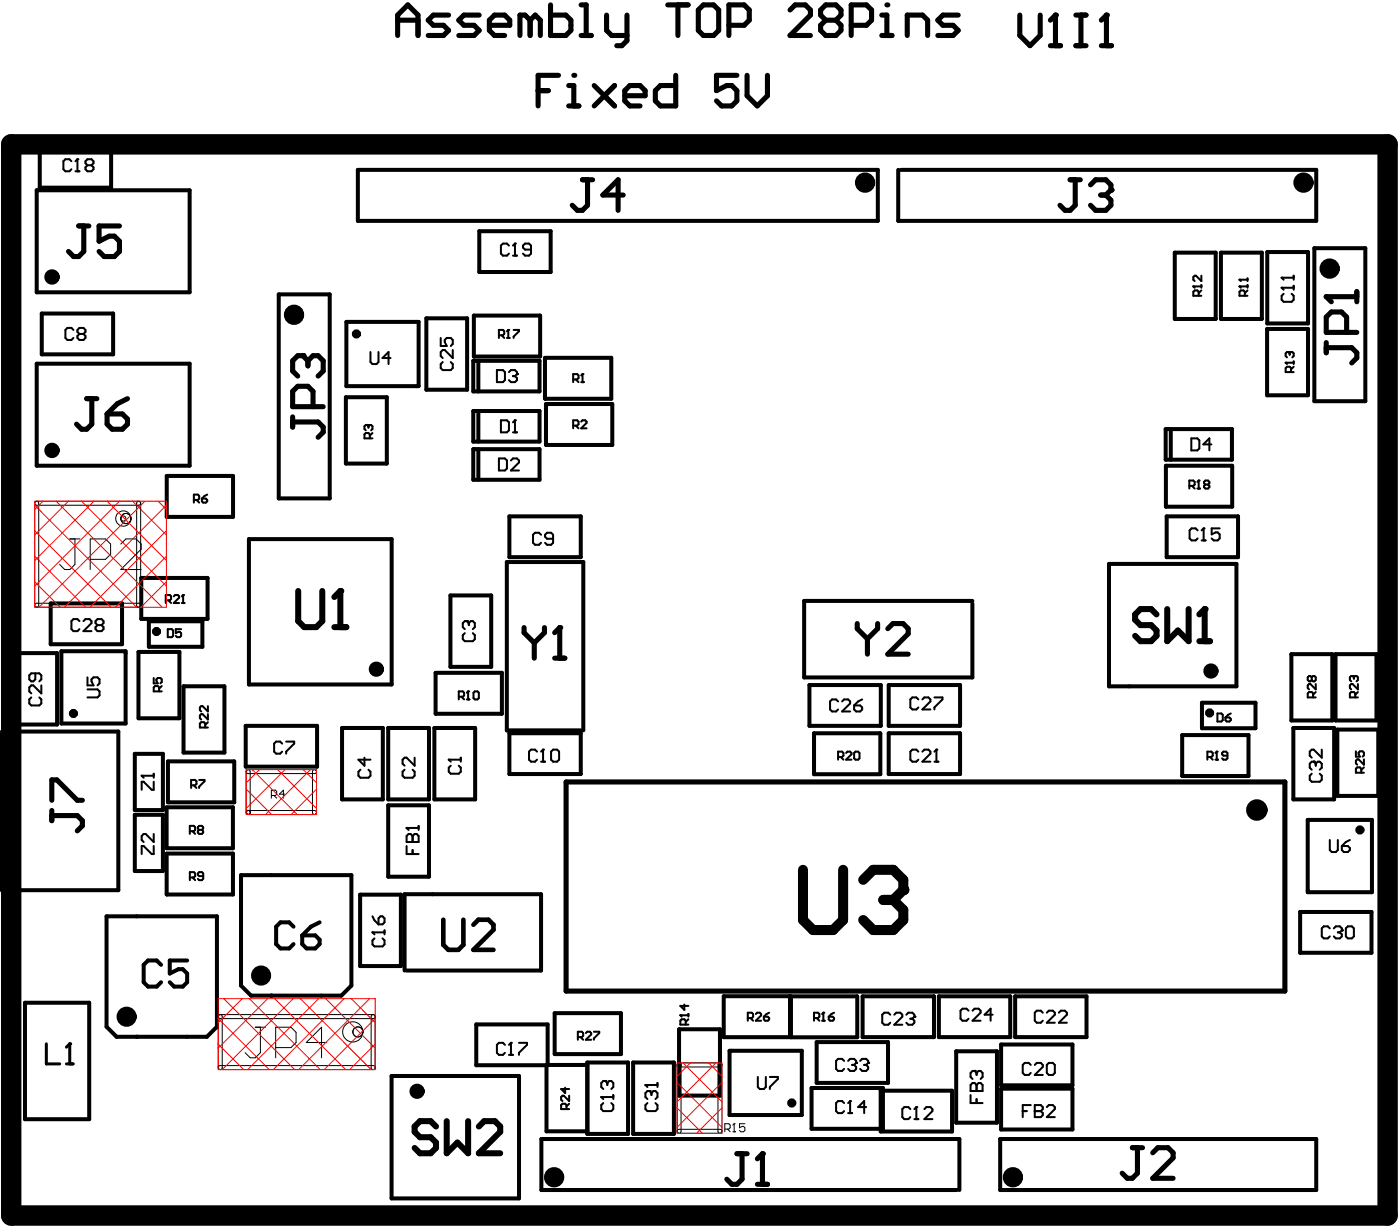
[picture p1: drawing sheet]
<svg xmlns="http://www.w3.org/2000/svg" width="232mm" height="204mm" viewBox="0 0 232 204" stroke-linecap="round" stroke-linejoin="round" font-family="sans-serif">
<path d="M1.9 23.9h228.2v177.6h-228.2z" fill="none" stroke="#000" stroke-width="3.4"/>
<g fill="none" stroke="#000" stroke-width=".67">
<path d="M6.1 31.5h25.3v17h-25.3zM6.6 24.3h11.8v6.8h-11.8zM59.3 28.2h86.2v8.4h-86.2zM79.5 38.3h11.8v6.8h-11.8zM148.9 28.2v8.4h69.3v-8.4h-68.8M6.9 52h11.9v6.7h-11.9zM46.2 48.8h8.5v33.8h-8.5zM57.4 53.4h12v10.6h-12zM70.7 52.8h6.8v11.8h-6.8zM78.5 59.8h11v5.1h-11zM79.3 59.8v5.1M89.6 59.1l-.1-6.8h-10.9v6.8h11"/>
<path d="M90.4 59.3h11v6.8h-11zM194.8 52.9v-11h6.8v10.9l-6.8 .1M202.4 41.9h6.8v11h-6.7zM210.1 41.8h6.8v11.8h-6.8zM217.9 41.1h8.5v25.4h-8.5zM6.1 60.3h25.3v16.9h-25.3zM27.6 78.9h11v6.8h-11zM57.3 65.8h6.8v11h-6.7zM78.5 68.1h11v5.1h-11zM78.5 74.5h11v5h-11zM79.3 68.1v5.1M79.3 74.5v5"/>
<path d="M90.5 67h11v6.8h-10.9zM193.3 71.1h11v5.1h-11zM193.3 77.2h11v6.8h-11zM194.1 71.1v5.1M210.1 65.5v-11h6.8v11h-6.8M23.4 95.8h11v6.8h-11zM41.3 89.4h23.6v24.1h-23.6zM74.7 98.7h6.7v11.8h-6.7zM84.5 85.6h11.8v6.8h-11.8zM161.2 99.6h-27.9v12.7h27.9v-12.3M183.9 93.5h21.1v20.3h-21.1zM193.4 85.6h11.9v6.8h-11.9z"/>
<path d="M2.7 108.3h6.8v11.8h-6.8zM8.4 100h11.8v6.8h-11.8zM10.2 107.9h10.6v12h-10.6zM23 108.1h6.7v11h-6.7zM24.7 103h8.9v4.2h-8.9zM37.2 113.8h-6.8v11h6.8v-11M72.2 111.5h11v6.8h-10.9zM134.2 113.6h11.8v6.7h-11.8zM147.4 113.6h11.8v6.7h-11.8zM199.3 116.5h8.9v4.2h-8.9zM214.2 108.4h6.7v11h-6.8zM228.2 108.4l-6.8 .1v10.9h6.8v-11"/>
<path d="M.3 121.3h19.3v26.3h-19.3v-26M22.4 125h4.6v9.3h-4.6zM22.4 135.1h4.6v9.3h-4.6zM27.6 133.8h11v6.8h-10.9l-.1-6.8M27.8 126.2h11v6.8h-10.9zM40.7 120.3h11.9v6.8h-11.9zM56.7 120.7h6.8v11.8h-6.8zM64.4 120.7h6.7v11.8h-6.7zM64.4 133.5h6.7v11.8h-6.7zM72 120.7h6.8v11.8h-6.8zM84.5 121.5h11.8v6.8h-11.8zM96.3 121.1h-12.3v-27.9h12.7v27.9"/>
<path d="M135 121.5h10.9l.1 6.8h-11zM147.4 121.5h11.8v6.8h-11.8zM196 121.8h11v6.8h-10.9l-.1-6.7M214.4 120.7h6.8v11.8h-6.8zM216.8 135.9h10.7v12h-10.7zM221.7 131.9v-11h6.8v11h-6.7M17.7 151.9h18.3v18.3l-1.7 1.7h-15l-1.6-1.7zM26.7 159.9l-.7-.7h-1.5l-.7 .7v2.9l.7 .7h1.5l.7-.7M27.6 141.5h11v6.8h-10.9l-.1-6.8M31 159.2h-2.9v2.2l1.5-.7h.7l.7 .7v1.4l-.7 .7h-1.4l-.8-.7M40 145.1h18.3v18.3l-1.7 1.6h-15l-1.6-1.6zM48.7 153.6l-.8-.7h-1.4l-.7 .7v2.9l.7 .7h1.4l.8-.7"/>
<path d="M50.1 155.1h2.2l.7 .7v.7l-.7 .7h-1.5l-.7-.7zM53 152.9l-1.4 .7-1.5 1.5M59.7 148.3h6.8v11.8h-6.8zM215.6 151.2h11.8v6.7h-11.8zM4.1 166.2h10.7v19.3h-10.7zM64.9 178.4h21.2v20.2h-21.2zM67.1 160.9v-12.7h22.6v12.7h-22.3M79 169.8h11.8v6.8h-11.8zM92 167.9h11v6.8h-11v-6.7M97.4 176.1h6.7v11.9h-6.7zM97.4 176.5l-6.8 .1v10.9h6.8v-11M105 176.1h6.7v11.9h-6.7z"/>
<path d="M119.4 170.6h-6.8v11h6.8v-11M121 174.2h11.9v10.6h-11.9zM131 171.9v-6.8h-11v6.8h11M131.1 165.2h11v6.7h-11zM135.4 172.7h11.8v6.8h-11.8zM143 165.1h11.9v6.8h-11.9zM155.7 165.1h11.8v6.8h-11.8zM158.5 174.3h6.8v11.8h-6.8zM166 173.1h11.8v6.8h-11.8zM168.3 165.1h11.9v6.8h-11.9zM134.6 180.3h11.8v6.8h-11.8zM146 180.8h11.9v6.8h-11.9z"/>
<path d="M158.7 197.3h-68.9v-8.5h69.3v8.5M165.8 188.8h52.4v8.5h-52.4zM166 180.5h11.8v6.7h-11.8z"/>
</g>
<g fill="#000">
<circle cx="95.1" cy="12.5" r=".42"/>
<circle cx="147" cy=".8" r=".42"/>
<circle cx="175" cy="2.5" r=".42"/>
<circle cx="183.5" cy="2.5" r=".42"/>
<circle cx="12.8" cy="26.4" r=".17"/>
<circle cx="184.2" cy="31.5" r=".42"/>
<circle cx="50.2" cy="59" r=".42"/>
<circle cx="84.3" cy="54.7" r=".17"/>
<circle cx="85.4" cy="40.4" r=".17"/>
<circle cx="197.9" cy="47.5" r=".17"/>
<circle cx="205.5" cy="47.5" r=".17"/>
<circle cx="205.5" cy="46.4" r=".17"/>
<circle cx="212.5" cy="47.7" r=".17"/>
<circle cx="212.5" cy="46" r=".17"/>
<circle cx="213.6" cy="58.4" r=".17"/>
<circle cx="219.9" cy="49.2" r=".42"/>
<circle cx="60.9" cy="70.4" r=".17"/>
<circle cx="85.4" cy="69.7" r=".17"/>
<circle cx="85.7" cy="62" r=".17"/>
<circle cx="96.6" cy="62" r=".17"/>
<circle cx="198.7" cy="79.7" r=".17"/>
<circle cx="213.2" cy="60.1" r=".17"/>
<circle cx="30.4" cy="98.6" r=".17"/>
<circle cx="56.4" cy="98" r=".5"/>
<circle cx="199.6" cy="87.6" r=".17"/>
<circle cx="77.4" cy="103" r=".17"/>
<circle cx="77.6" cy="114.6" r=".17"/>
<circle cx="92.8" cy="104" r=".42"/>
<circle cx="199.7" cy="101" r=".5"/>
<circle cx="224.3" cy="112.1" r=".17"/>
<circle cx="23.5" cy="128.6" r=".17"/>
<circle cx="67.4" cy="137.2" r=".17"/>
<circle cx="68.4" cy="139.6" r=".17"/>
<circle cx="74.4" cy="125.9" r=".17"/>
<circle cx="90" cy="124.3" r=".17"/>
<circle cx="155.3" cy="124.3" r=".17"/>
<circle cx="201.7" cy="124.6" r=".17"/>
<circle cx="217.8" cy="126.3" r=".17"/>
<circle cx="61.8" cy="154.6" r=".17"/>
<circle cx="149.8" cy="147.5" r=".83"/>
<circle cx="222.5" cy="154.2" r=".17"/>
<circle cx="11.6" cy="173" r=".25"/>
<circle cx="22.7" cy="171.9" r=".33"/>
<circle cx="45" cy="165" r=".33"/>
<circle cx="84.7" cy="172.9" r=".17"/>
<circle cx="100.4" cy="179.2" r=".17"/>
<circle cx="107" cy="179.8" r=".17"/>
<circle cx="112.8" cy="168.3" r=".17"/>
<circle cx="136.5" cy="167.9" r=".17"/>
<circle cx="142" cy="176.2" r=".17"/>
<circle cx="143.9" cy="176.2" r=".17"/>
<circle cx="151.6" cy="168.5" r=".17"/>
<circle cx="161.6" cy="177.5" r=".17"/>
<circle cx="99.7" cy="181.8" r=".17"/>
<circle cx="107.7" cy="180.8" r=".17"/>
<circle cx="126.4" cy="191.2" r=".42"/>
<circle cx="141" cy="182.5" r=".17"/>
<circle cx="151.9" cy="183.5" r=".17"/>
<circle cx="161.9" cy="180.8" r=".17"/>
<circle cx="171.6" cy="184.2" r=".17"/>
</g>
<g fill="none" stroke="#000" stroke-width=".17">
<path d="M5.9 83.1a.33 .33 0 0 1 .5 .3v16.9a.33 .33 0 0 1-.3 .4 .33 .33 0 0 1-.3-.4v-16.9zM5.9 83.1h17.1a.33 .33 0 0 1 .3 .3 .33 .33 0 0 1-.3 .3h-16.9a.33 .33 0 0 1-.3-.2 .33 .33 0 0 1 .1-.4zM11.6 89.3h1.7M12.4 89.3v4.3l-.8 .8h-.9l-.8-.8M15 92.7h2.5l.8-.8v-1.7l-.8-.9h-2.5v5.1M20 90.2l.9-.9h1.7l.8 .9v.8l-3.4 3.4h3.4M22.8 83.1a.33 .33 0 0 1 .5 .3v16.9a.33 .33 0 0 1-.3 .4 .33 .33 0 0 1-.3-.4v-16.9zM5.9 100h17.1a.33 .33 0 0 1 .3 .3 .33 .33 0 0 1-.3 .4h-16.9a.33 .33 0 0 1-.3-.3 .33 .33 0 0 1 .1-.4zM41 127.6h11.1a.33 .33 0 0 1 .4 .3 .33 .33 0 0 1-.4 .3h-11a.33 .33 0 0 1-.3-.2 .33 .33 0 0 1 .2-.4zM41 127.6a.33 .33 0 0 1 .5 .3v6.7a.33 .33 0 0 1-.4 .4 .33 .33 0 0 1-.3-.4v-6.7zM41 134.4h11.1a.33 .33 0 0 1 .4 .3 .33 .33 0 0 1-.4 .3h-10.9a.33 .33 0 0 1-.3-.2 .33 .33 0 0 1 .1-.4zM45 131.9h.7l.2-.3v-.4l-.2-.2h-.7v1.3"/>
<path d="M45.4 131.9l.5 .4M47.2 131.6h-.9l.7-.6v1.3M52 127.6a.33 .33 0 0 1 .5 .3v6.8a.33 .33 0 0 1-.4 .3 .33 .33 0 0 1-.3-.3v-6.8zM36.3 168.2a.33 .33 0 0 1 .5 .3v8.5a.33 .33 0 0 1-.3 .3 .33 .33 0 0 1-.3-.3v-8.5zM36.3 168.2h25.6a.33 .33 0 0 1 .3 .3 .33 .33 0 0 1-.3 .3h-25.4a.33 .33 0 0 1-.3-.2 .33 .33 0 0 1 .1-.4zM36.3 176.7l25.6-.1a.33 .33 0 0 1 .3 .4 .33 .33 0 0 1-.3 .3h-25.4a.33 .33 0 0 1-.3-.2 .33 .33 0 0 1 .1-.4zM42.3 170.3h1.7M43.2 170.3v4.2l-.9 .8h-.8l-.9-.8M45.7 173.7h2.5l.9-.9v-1.7l-.9-.8h-2.5v5M54.2 172.8h-3.4l2.5-2.5v5M61.7 168.2a.33 .33 0 0 1 .5 .3v8.5a.33 .33 0 0 1-.3 .3 .33 .33 0 0 1-.4-.3v-8.5zM112.4 176.3a.33 .33 0 0 0 .1 .6 .33 .33 0 0 0 .4-.4 .33 .33 0 0 0-.5-.2"/>
<path d="M112.4 176.3a.33 .33 0 0 1 .5 .3v10.9a.33 .33 0 0 1-.3 .4 .33 .33 0 0 1-.3-.4v-10.9zM112.5 176.2h6.9a.33 .33 0 0 1 .3 .3 .33 .33 0 0 1-.3 .4h-6.8a.33 .33 0 0 1-.3-.3 .33 .33 0 0 1 .2-.4zM119.2 176.2a.33 .33 0 0 1 .5 .3v11a.33 .33 0 0 1-.3 .4 .33 .33 0 0 1-.4-.4v-11zM112.4 187.2h7a.33 .33 0 0 1 .3 .3 .33 .33 0 0 1-.3 .4h-6.8a.33 .33 0 0 1-.3-.3 .33 .33 0 0 1 .1-.4zM120.2 187.2h.6l.3-.3v-.4l-.3-.2h-.6v1.3M120.6 187.2l.5 .4M121.5 187.6h.5M121.7 186.3h.1M121.7 186.3l-.2 .2M121.7 186.3v1.3M123.5 186.3h-.9v.6l.5-.2h.2l.2 .2v.5l-.2 .2h-.5l-.2-.2"/>
<circle cx="20.5" cy="86" r="1.27"/>
<circle cx="20.5" cy="86" r=".42"/>
<circle cx="20.9" cy="86" r=".85"/>
<circle cx="41.2" cy="134.7" r=".35"/>
<circle cx="58.5" cy="171" r="1.68"/>
<circle cx="58.5" cy="171" r=".01"/>
<circle cx="59.3" cy="171" r=".83"/>
</g>
<g fill="none" stroke="#000" stroke-width=".85">
<path d="M65.9 5.9v-3.4l1.7-1.7 1.7 1.7v3.4M65.9 3.3h3.4M74.4 2.5h-2.6l-.8 .8 .8 .9h1.7l.9 .8-.9 .9h-2.5M79.5 2.5h-2.6l-.8 .8 .8 .9h1.7l.9 .8-.9 .9h-2.5M81.1 4.2h3.4v-.9l-.8-.8h-1.7l-.9 .8v1.7l.9 .9h1.7M87.9 3.3l-.8-.8h-.9v3.4M87.9 3.3v2.6M87.9 3.3l.8-.8 .9 .8v2.6M89.2 15h1.7M91.3 .8v5.1h2.5l.9-.9v-1.7l-.9-.8h-2.5M92.6 12.5h-3.4v5.1M94.3 17.6h1.7"/>
<path d="M94.3 14.2h.8v3.4M96.3 5.9h1.7M96.3 .8h.9v5.1M98.5 14.2l3.4 3.4M100.6 2.5v2.5l.8 .9h2.6M101.9 14.2l-3.4 3.4M103.6 15.9h3.4v-.9l-.9-.8h-1.7l-.8 .8v1.7l.8 .9h1.7M104 2.5v4.2l-.9 .9h-.8M110.7 .8h3.4M112 12.5v5.1h-2.5l-.8-.9v-1.7l.8-.8h2.5M112.4 .8v5.1M116.6 .8h1.7l.9 .9v3.3l-.9 .9h-1.7l-.8-.9v-3.3z"/>
<path d="M120.9 4.2h2.5l.8-.9v-1.6l-.8-.9h-2.5v5.1M122.2 12.5h-3.4v2.5l1.7-.8h.8l.9 .8v1.7l-.9 .9h-1.7l-.8-.9M123.9 12.5v3.4l1.7 1.7 1.6-1.7v-3.4M131 1.7l.8-.9h1.7l.9 .9v.8l-3.4 3.4h3.4M136.9 3.3h1.7M136.9 3.3l-.8 .9v.8l.8 .9h1.7l.8-.9v-.8l-.8-.9M136.9 3.3l-.8-.8v-.8l.8-.9h1.7l.8 .9v.8l-.8 .8M141.1 4.2h2.6l.8-.9v-1.6l-.8-.9h-2.6v5.1M146.2 2.5h.8v3.4M146.2 5.9h1.7M150.4 5.9v-3.4h2.6l.8 .8v2.6M158.9 2.5h-2.6l-.8 .8 .8 .9h1.7l.9 .8-.9 .9h-2.5"/>
<path d="M169.1 2.5v3.4l1.7 1.7 1.7-1.7v-3.4M174.2 7.6h1.6M174.2 3.3l.8-.8v5.1M178.4 7.6h1.7M178.4 2.5h1.7M179.2 2.5v5.1M182.6 7.6h1.7M182.6 3.3l.9-.8v5.1M13 37.5h1.7M13.9 37.5v4.2l-.9 .8h-.8l-.8-.8M19.8 37.5h-3.4v2.5l1.7-.9h.9l.8 .9v1.7l-.8 .8h-1.7l-.9-.8M96.6 29.8h1.7"/>
<path d="M97.4 29.8v4.2l-.8 .9h-.9l-.8-.9M103.3 32.3h-3.3l2.5-2.5v5.1M177.4 29.8h1.7M178.3 29.8v4.2l-.9 .9h-.8l-.9-.9M180.8 30.6l.9-.8h1.6l.9 .8v.9l-.9 .8M182.5 32.3h.8M183.3 32.3l.9 .9v.8l-.9 .9h-1.6l-.9-.9M51.1 59.8l-.9-.8h-.8l-.9 .8v1.7l.9 .8M51.1 59.8l.8-.8h.8l.9 .8v1.7l-.9 .8M51.1 59.8v.9M219.9 56.8v1.7M219.9 57.6h4.2l.9 .9v.8l-.9 .9"/>
<path d="M223.3 55.1v-2.5l-.9-.9h-1.7l-.8 .9v2.5h5.1M225 48.3v1.7M225 49.2h-5.1l.8 .8M14.4 66.1h1.7M15.2 66.1v4.2l-.8 .9h-.9l-.8-.9M17.8 68.6h2.5l.8 .9v.8l-.8 .9h-1.7l-.8-.9zM21.1 66.1l-1.7 .8-1.6 1.7M48.5 69.1v1.7M48.5 69.9h4.2l.9 .9v.8l-.9 .9M51.9 67.4v-2.5l-.8-.9h-1.7l-.9 .9v2.5h5.1M86.9 104v.9l1.7 1.7M88.6 106.6v2.5"/>
<path d="M90.3 104v.9l-1.7 1.7M92 109.1h1.7M92 104.9l.8-.9v5.1M142.1 103.4v.8l1.7 1.7M143.8 105.9v2.5M145.5 103.4v.8l-1.7 1.7M147.2 104.2l.8-.8h1.7l.9 .8v.9l-3.4 3.3h3.4M8.6 132.7v-3.4h.8l3.4 3.4h.9M8.6 134.3v1.7M8.6 135.2h4.2l.9 .8v.9l-.9 .8M93.9 129.6h119.1v34.7h-119.1zM122.2 191.2h1.7"/>
<path d="M123 191.2v4.3l-.8 .8h-.9l-.8-.8M125.6 196.3h1.7M125.6 192.1l.8-.9v5.1M187.7 190.2h1.7M188.6 190.2v4.3l-.9 .8h-.8l-.8-.8M191.1 191.1l.9-.9h1.7l.8 .9v.8l-3.4 3.4h3.4"/>
<circle cx="59.1" cy="55.4" r=".33"/>
<circle cx="12.2" cy="118.3" r=".33"/>
<circle cx="25.9" cy="104.7" r=".33"/>
<circle cx="200.6" cy="118.2" r=".33"/>
<circle cx="225.5" cy="137.6" r=".33"/>
<circle cx="131.3" cy="182.8" r=".33"/>
</g>
<g fill="none" stroke="#000" stroke-width=".33">
<path d="M11.8 26.7l-.3-.3h-.7l-.3 .3v1.4l.3 .3h.7l.3-.3M12.5 28.4h.7M12.5 26.7l.3-.3v2M14.5 27.4l-.3-.3v-.4l.3-.3h.7l.3 .3v.4l-.3 .3M14.5 27.4l-.3 .3v.4l.3 .3h.7l.3-.3v-.4l-.3-.3M14.5 27.4h.7M12.2 54.7l-.4-.3h-.6l-.4 .3v1.3l.4 .4h.6l.4-.4M13.2 55.4l-.4-.4v-.3l.4-.3h.6l.4 .3v.3l-.4 .4M13.2 55.4l-.4 .3v.3l.4 .4h.6l.4-.4v-.3l-.4-.3M13.2 55.4h.6M61.4 58.4v1.6l.4 .3h.6l.4-.3v-1.6M64.8 59.3h-1.4l1-.9v1.9"/>
<path d="M73.1 56v1.4h1l-.4-.7v-.3l.4-.4h.6l.4 .4v.6l-.4 .4M75.1 58v1.3l-1.4-1.3h-.3l-.3 .4v.6l.3 .3M82.7 55.6h.7l.2-.2v-.5l-.2-.2h-.7v1.3M83.2 55.6l.4 .4M84.1 54.9l.2-.2v1.3M84.1 56h.4M84.4 40.7l-.3-.3h-.7l-.3 .3v1.3l.3 .4h.7l.3-.4M85.1 40.7l.3-.3v2M85.1 42.4h.6M85.2 54.7h.8v.2l-.8 .9v.2M88 41.4h-1l-.3-.4v-.3l.3-.3h.7l.3 .3v1.3l-.3 .4h-.7l-.3-.4M198.7 49v-.6l-.2-.3h-.4l-.2 .3v.6h1.3"/>
<path d="M199.2 47.5h-1.3l.2 .2M199.2 45.7v.9l-.9-.9h-.2l-.2 .2v.5l.2 .2M199.2 48.1l-.5 .5M199.2 47.3v.4M206.4 49v-.6l-.2-.3h-.5l-.2 .3v.6h1.3M206.8 47.5h-1.3l.2 .2M206.8 48.1l-.4 .5M206.8 46.1v.5M206.8 47.3v.4M206.8 46.4h-1.3l.2 .2M212.8 48.7l-.3 .3v.7l.3 .3h1.4l.3-.3v-.7l-.3-.3M213.8 58.6l-.2-.2h-.2l-.2 .2v.4l.2 .2"/>
<path d="M213.8 58.6l.3-.2h.2l.2 .2v.4l-.2 .2M213.8 58.6v.2M214.5 45.7v.7M214.5 47.4v.6M214.5 59.9v.4M214.5 47.7h-2l.3 .3M214.5 46h-2l.3 .4M61.1 70.7l-.2-.3h-.3l-.2 .3v.4l.2 .2M61.1 70.7l.2-.3h.2l.3 .3v.4l-.3 .2M61.1 70.7v.2M61.3 72.7v-.7l-.2-.2h-.5l-.2 .2v.7h1.4M61.8 71.8l-.5 .4"/>
<path d="M73.4 60l-.3 .3v.7l.3 .3h1.3l.4-.3v-.7l-.4-.3M82.4 61.3h1l.3 .4v1.3l-.3 .3h-1zM82.7 76h1l.4 .3v1.4l-.4 .3h-1zM83.1 69.7h1l.3 .3v1.3l-.3 .4h-1zM84.4 61.7l.3-.4h.7l.3 .4v.3l-.3 .3M84.7 76.3l.4-.3h.6l.3 .3v.4l-1.3 1.3h1.3M85.1 71.7h.6M85.1 70l.3-.3v2M85.1 62.3h.3M85.4 62.3l.3 .4v.3l-.3 .3h-.7l-.3-.3M95 62.9h.7l.2-.2v-.5l-.2-.2h-.7v1.3M95 70.6h.7l.2-.3v-.4l-.2-.2h-.7v1.3"/>
<path d="M95.5 62.9l.4 .4M95.5 70.6l.4 .4M96.4 63.3h.4M96.4 62.2l.2-.2v1.3M96.4 69.9l.2-.2h.4l.3 .2v.2l-.9 .9h.9M197.5 72.7h1l.4 .3v1.3l-.4 .4h-1zM198.5 79.9l.2-.2v1.3M200.9 73.7h-1.4l1-1v2M214.1 61.7v-.7l-.3-.2h-.4l-.2 .2v.7h1.3M214.5 60.1h-1.3l.2 .2M214.5 60.8l-.4 .4M27.5 99.5h.6l.3-.2v-.5l-.3-.2h-.6v1.4"/>
<path d="M27.9 99.5l.5 .5M28.8 98.8l.2-.2h.5l.2 .2v.3l-.9 .9h.9M30.1 100h.5M30.1 98.8l.3-.2v1.4M32.1 82.9h.7l.2-.3v-.4l-.2-.2h-.7v1.3M32.6 82.9l.4 .4M33.5 82.6h.6l.3 .3v.2l-.3 .2h-.4l-.2-.2zM34.4 82l-.5 .2-.4 .4M89.7 88.6l-.3-.3h-.7l-.3 .3v1.4l.3 .3h.7l.3-.3M91.7 89.3h-1l-.3-.3v-.4l.3-.3h.7l.3 .3v1.4l-.3 .3h-.7l-.3-.3M197.2 80.5h.7l.2-.2v-.4l-.2-.2h-.7v1.3M197.6 80.5l.5 .5"/>
<path d="M198.5 81h.5M198.6 87.9l-.4-.3h-.6l-.4 .3v1.3l.4 .4h.6l.4-.4M199.2 89.6h.7M199.2 87.9l.4-.3v2M199.9 80.3l-.3-.2v-.2l.3-.2h.4l.2 .2v.2l-.2 .2M199.9 80.3l-.3 .2v.3l.3 .2h.4l.2-.2v-.3l-.2-.2M199.9 80.3h.4M202.2 87.6h-1.3v1l.7-.4h.3l.3 .4v.6l-.3 .4h-.7l-.3-.4M5.2 115.6l-.3 .3v.7l.3 .3h1.3l.4-.3v-.7l-.4-.3M5.9 111.6v1l-.4 .3h-.3l-.3-.3v-.7l.3-.3h1.3l.4 .3v.7l-.4 .3M6.9 113.6v1.3l-1.4-1.3h-.3l-.3 .3v.7l.3 .3M13.2 103l-.4-.4h-.6l-.4 .4v1.3l.4 .3h.6l.4-.3"/>
<path d="M13.8 103l.4-.4h.6l.4 .4v.3l-1.4 1.3h1.4M14.5 114.3h1.7l.3 .3v.7l-.3 .3h-1.7M14.5 112.3v1.3h1l-.3-.7v-.3l.3-.3h.7l.3 .3v.7l-.3 .3M16.2 103.6l-.4-.3v-.3l.4-.4h.6l.4 .4v.3l-.4 .3M16.2 103.6l-.4 .4v.3l.4 .3h.6l.4-.3v-.3l-.4-.4M16.2 103.6h.6M25.5 112.4v.9h.7l-.3-.5v-.2l.3-.2h.4l.2 .2v.5l-.2 .2M26.4 114.6v-.7l-.2-.2h-.5l-.2 .2v.7h1.3M26.8 113.7l-.4 .5M27.8 104.3h.7l.2 .2v.9l-.2 .2h-.7zM30 104.3h-.9v.7l.5-.3h.2l.2 .3v.4l-.2 .2h-.4l-.3-.2M34.5 117v.9l-.9-.9h-.2l-.3 .3v.4l.3 .2"/>
<path d="M34.5 118.4v.9l-.9-.9h-.2l-.3 .2v.4l.3 .3M34.5 119.7l-.5 .5M76.1 115.5h.6l.3-.2v-.5l-.3-.2h-.6v1.3M76.5 115.5l.5 .4M77.1 105l-.4 .3v.7l.4 .3h1.3l.3-.3v-.7l-.3-.3M77.4 114.8l.2-.2v1.3M77.4 115.9h.4M77.7 103.3l-.3-.3h-.3l-.4 .3v.7l.4 .3M77.7 103.3l.4-.3h.3l.3 .3v.7l-.3 .3M77.7 103.3v.3M78.7 114.6h.5l.2 .2v.9l-.2 .2h-.5l-.2-.2v-.9zM139 116.3l-.4-.4h-.6l-.4 .4v1.3l.4 .3h.6l.4-.3"/>
<path d="M139.6 116.3l.4-.4h.6l.4 .4v.3l-1.4 1.3h1.4M141.6 116.9h1l.4 .4v.3l-.4 .3h-.6l-.4-.3zM143 115.9l-.7 .4-.7 .6M152.3 115.9l-.4-.3h-.6l-.4 .3v1.4l.4 .3h.6l.4-.3M152.9 115.9l.4-.3h.6l.4 .3v.4l-1.4 1.3h1.4M154.9 115.6h1.4v.3l-1.4 1.4v.3M201.9 118.3h.6l.2 .2v.9l-.2 .2h-.6zM203.2 118.9h.6l.3 .3v.2l-.3 .2h-.4l-.2-.2zM204.1 118.3l-.5 .2-.4 .4M217.5 112.3l-.2-.2h-.2l-.3 .2v.4l.3 .2h.2l.2-.2M217.5 112.3l.2-.2h.2l.3 .2v.4l-.3 .2h-.2l-.2-.2M217.5 112.3v.4"/>
<path d="M217.7 115.6v-.7l-.2-.2h-.4l-.3 .2v.7h1.4M218.2 113.4v.9l-.9-.9h-.2l-.3 .2v.5l.3 .2M218.2 114.7l-.5 .5M224.5 112.3l-.2-.2h-.3l-.2 .2v.4l.2 .2M224.5 112.3l.2-.2h.2l.2 .2v.4l-.2 .2M224.5 112.3v.2M224.7 115.6v-.7l-.2-.2h-.5l-.2 .2v.7h1.3M225.1 113.4v.9l-.8-.9h-.3l-.2 .2v.5l.2 .2M225.1 114.7l-.4 .5M25.5 128.3v.6M25.5 129.6v1.3h-.3l-1.4-1.3h-.3v1.3M25.5 138.2v1.4l-1.3-1.4h-.4l-.3 .4v.6l.3 .4"/>
<path d="M25.5 128.6h-2l.3 .3M31.5 137.8h.6l.3-.2v-.5l-.3-.2h-.6v1.3M31.7 130.2h.7l.2-.2v-.5l-.2-.2h-.7v1.3M31.9 137.8l.5 .4M32.1 130.2l.5 .4M33 129.3h.9v.2l-.9 .9v.2M33 137.6l-.2-.3v-.2l.2-.2h.5l.2 .2v.2l-.2 .3M33 137.6l-.2 .2v.2l.2 .2h.5l.2-.2v-.2l-.2-.2M33 137.6h.5M34 120.6v-.7l-.2-.2h-.4l-.3 .2v.7h1.4M46.8 123.3l-.4-.4h-.6l-.3 .4v1.3l.3 .3h.6l.4-.3M47.4 122.9h1.4v.4l-1.4 1.3v.3"/>
<path d="M59.8 127.6l-.4 .3v.7l.4 .3h1.3l.3-.3v-.7l-.3-.3M60.4 125.6v1.3l-1-1h2M67.1 127.6l-.4 .3v.7l.4 .3h1.3l.3-.3v-.7l-.3-.3M67.7 138.2h.4l.3 .4 .3-.4h.4l.3 .4v1h-2v-1zM68.4 138.6v1M68.7 125.6v1.3l-1.3-1.3h-.3l-.4 .3v.7l.4 .3M69.4 136.9v.7M69.4 137.2h-2l.3 .4M74.7 126.9l-.3 .4v.6l.3 .4h1.4l.3-.4v-.6l-.3-.4M76.4 125.9h-2l.3 .4M76.4 125.6v.7M89 124.6l-.3-.3h-.7l-.3 .3v1.3l.3 .4h.7l.3-.4"/>
<path d="M89.7 126.3h.7M89.7 124.6l.3-.3v2M91.7 124.3h.7l.3 .3v1.3l-.3 .4h-.7l-.3-.4v-1.3zM139 125.5h.6l.2-.2v-.5l-.2-.2h-.6v1.3M139.4 125.5l.4 .4M140.3 124.8l.2-.2h.5l.2 .2v.2l-.9 .9h.9M141.6 124.8l.2-.2h.5l.2 .2v.9l-.2 .2h-.5l-.2-.2zM152.3 124.6l-.4-.3h-.6l-.4 .3v1.3l.4 .4h.6l.4-.4M152.9 124.6l.4-.3h.6l.4 .3v.3l-1.4 1.4h1.4M154.9 124.6l.4-.3v2M154.9 126.3h.7M200.2 125.5h.7l.2-.2v-.5l-.2-.2h-.7v1.3"/>
<path d="M200.6 125.5l.5 .4M201.5 124.8l.2-.2v1.3M201.5 125.9h.5M203.5 125.3h-.6l-.3-.3v-.2l.3-.2h.4l.2 .2v.9l-.2 .2h-.4l-.3-.2M217.5 128.3l-.3 .3v.7l.3 .3h1.3l.4-.3v-.7l-.4-.3M218.2 126.6v.3M218.2 126.6l-.4-.3h-.3l-.3 .3v.7l.3 .3M218.2 126.6l.3-.3h.3l.4 .3v.7l-.4 .3M219.2 124.3v1.3l-1.4-1.3h-.3l-.3 .3v.7l.3 .3M220.5 139.2v1.7l.3 .3h.7l.3-.3v-1.7M223.8 139.2l-.7 .4-.6 .6M224.8 124.5v.9h.7l-.2-.6 .2-.3h.4l.2 .3v.4l-.2 .2"/>
<path d="M225.7 128.1v-.7l-.2-.2h-.5l-.2 .2v.7h1.3M226.1 125.9v.9l-.8-.9h-.3l-.2 .2v.4l.2 .3M226.1 127.2l-.4 .4M25.5 140.2v1.4h-.3l-1.4-1.4h-.3v1.4M31.5 145.5h.6l.3-.3v-.4l-.3-.2h-.6v1.3M31.9 145.5l.5 .4M33.7 145.2h-.7l-.2-.2v-.2l.2-.2h.5l.2 .2v.9l-.2 .2h-.5l-.2-.2M61.8 151.9l.3 .7 .7 .6M62.1 155.5l-.3 .4v.6l.3 .4h1.3l.4-.4v-.6l-.4-.4M63.1 151.9h.3l.4 .3v.7l-.4 .3h-.6v-1zM63.8 154.2v.7M63.8 154.6h-2l.3 .3"/>
<path d="M67.4 140.2v1.4h2M68.4 140.9v.7M220.5 153.9l-.3-.3h-.7l-.3 .3v1.3l.3 .3h.7l.3-.3M221.2 153.9l.3-.3h.7l.3 .3v.3l-.3 .4M221.8 154.6h.4M222.2 154.6l.3 .3v.3l-.3 .3h-.7l-.3-.3M222.5 140.2h1l.3 .4v.3l-.3 .3h-.7l-.3-.3zM223.5 153.6h.6l.4 .3v1.3l-.4 .3h-.6l-.4-.3v-1.3zM83.7 173.2l-.3-.3h-.7l-.3 .3v1.3l.3 .4h.7l.3-.4M84.4 174.9h.7M84.4 173.2l.3-.3v2M86 172.9h1.4v.3l-1.4 1.3v.4"/>
<path d="M95.8 171.9h.7l.2-.2v-.5l-.2-.2h-.7v1.3M96.3 171.9l.4 .4M97.1 171.2l.3-.2h.4l.2 .2v.3l-.9 .8h.9M98.5 171h.9v.2l-.9 .9v.2M100.7 179.5l.3-.3h.4l.3 .3v.7l-.3 .3M100.7 179.5l-.3-.3h-.4l-.3 .3v.7l.3 .3M100.7 179.5v.3M109 179.5v.7M109 179.8h-2l.3 .4M113.5 166.5v.9l-.7-.7h1.3M113.7 169.8v-.6l-.2-.2h-.5l-.2 .2v.6h1.3M114.1 168.3h-1.3l.2 .2"/>
<path d="M114.1 169l-.4 .4M114.1 168.1v.4M124 168.8h.7l.2-.3v-.4l-.2-.2h-.7v1.3M124.4 168.8l.5 .4M125.3 168.1l.2-.2h.5l.2 .2v.2l-.9 .9h.9M125.6 178.5v1.7l.4 .3h.6l.4-.3v-1.7M126.6 168.5h.7l.2 .3v.2l-.2 .2h-.4l-.3-.2zM127.5 167.9l-.4 .2-.5 .4M127.6 178.5h1.4v.4l-1.4 1.3v.3M135 168.8h.6l.3-.3v-.4l-.3-.2h-.6v1.3M135.4 168.8l.5 .4M136.3 168.1l.2-.2v1.3"/>
<path d="M136.3 169.2h.4M137.4 168.5h.7l.2 .3v.2l-.2 .2h-.5l-.2-.2zM138.3 167.9l-.5 .2-.4 .4M140 175.9l-.4-.4h-.6l-.4 .4v1.3l.4 .3h.6l.4-.3M140.6 175.9l.4-.4h.6l.4 .4v.3l-.4 .3M141.3 176.5h.3M141.6 176.5l.4 .4v.3l-.4 .3h-.6l-.4-.3M142.6 175.9l.4-.4h.6l.3 .4v.3l-.3 .3M143.3 176.5h.3M143.6 176.5l.3 .4v.3l-.3 .3h-.6l-.4-.3M147.6 168.2l-.3-.3h-.7l-.3 .3v1.3l.3 .4h.7l.3-.4M148.3 168.2l.3-.3h.7l.3 .3v.3l-1.3 1.4h1.3"/>
<path d="M150.3 168.2l.3-.3h.7l.3 .3v.3l-.3 .4M150.9 168.9h.4M151.3 168.9l.3 .3v.3l-.3 .4h-.7l-.3-.4M160.6 167.5l-.3-.3h-.7l-.3 .3v1.4l.3 .3h.7l.3-.3M161.3 167.5l.3-.3h.7l.3 .3v.4l-1.3 1.3h1.3M161.3 179.5h.3l.3 .3 .4-.3h.3l.3 .3v1h-2v-1zM161.9 177.9l-.3-.4h-.3l-.4 .4v.6l.4 .4M161.9 177.9l.4-.4h.3l.3 .4v.6l-.3 .4M161.9 177.9v.3M161.9 179.8v1M164.6 168.2h-1.3l.9-1v2M170.9 176.5l-.3-.3h-.7l-.3 .3v1.4l.3 .3h.7l.3-.3"/>
<path d="M171.6 176.5l.3-.3h.7l.3 .3v.4l-1.3 1.3h1.3M172.9 167.9l-.3-.4h-.7l-.3 .4v1.3l.3 .3h.7l.3-.3M173.6 176.5l.3-.3h.7l.3 .3v1.4l-.3 .3h-.7l-.3-.3zM173.6 167.9l.3-.4h.7l.3 .4v.3l-1.3 1.3h1.3M175.6 167.9l.3-.4h.7l.3 .4v.3l-1.3 1.3h1.3M93.7 180.3v.9l-.7-.7h1.4M93.9 183.8v-.6l-.2-.2h-.4l-.3 .2v.6h1.4M94.4 181.6v.9l-.9-.9h-.2l-.3 .2v.5l.3 .2M94.4 183l-.5 .4M100 182.8l-.3 .4v.6l.3 .4h1.4l.3-.4v-.6l-.3-.4M101.7 181.5v.7M101.7 181.8h-2l.3 .4"/>
<path d="M107.3 182.8l-.3 .4v.6l.3 .4h1.4l.3-.4v-.6l-.3-.4M108 181.2l-.3-.4h-.4l-.3 .4v.6l.3 .4M108 181.2l.3-.4h.4l.3 .4v.6l-.3 .4M108 181.2v.3M140 182.8l-.4-.3h-.6l-.4 .3v1.4l.4 .3h.6l.4-.3M140.6 182.8l.4-.3v2M140.6 184.5h.7M143.6 183.5h-1.3l1-1v2M150.9 183.8l-.3-.3h-.7l-.3 .3v1.4l.3 .3h.7l.3-.3M151.6 185.5h.7M151.6 183.8l.3-.3v2M153.3 183.8l.3-.3h.7l.3 .3v.4l-1.3 1.3h1.3"/>
<path d="M160.9 181.5v1.3h2M161.9 182.2v.6M169.6 184.2h.6M170.9 183.2h-1.3v2M171.6 184.2h1M171.6 183.2h1l.3 .3v.3l-.3 .4 .3 .3v.3l-.3 .4h-1zM173.6 183.5l.3-.3h.7l.3 .3v.3l-1.3 1.4h1.3"/>
</g>
<path d="M73.5 152.5v4.1l.8 .8h1.7l.8-.8v-4.1M78.5 153.3l.8-.8h1.7l.8 .8v.8l-3.3 3.3h3.3" fill="none" stroke="#000" stroke-width=".77"/>
<g fill="none" stroke="#000" stroke-width="1.7">
<path d="M133.1 144.2v8.3l1.7 1.7h3.3l1.7-1.7v-8.3M143.1 145.8l1.7-1.6h3.3l1.7 1.6v1.7l-1.7 1.7M146.4 149.2h1.7M148.1 149.2l1.7 1.6v1.7l-1.7 1.7h-3.3l-1.7-1.7"/>
<circle cx="143.4" cy="30.3" r=".85"/>
<circle cx="216.1" cy="30.3" r=".85"/>
<circle cx="8.6" cy="45.9" r=".42"/>
<circle cx="48.8" cy="52.2" r=".85"/>
<circle cx="220.5" cy="44.5" r=".85"/>
<circle cx="8.6" cy="74.7" r=".42"/>
<circle cx="62.4" cy="110.9" r=".42"/>
<circle cx="200.8" cy="111.2" r=".42"/>
<circle cx="208.4" cy="134.3" r=".95"/>
<circle cx="21" cy="168.5" r=".83"/>
<circle cx="43.3" cy="161.7" r=".83"/>
<circle cx="69.2" cy="180.9" r=".42"/>
<circle cx="91.9" cy="195.1" r=".85"/>
<circle cx="167.9" cy="195.1" r=".85"/>
</g>
<path d="M7.7 173v3.4h2.2M11 176.4h1.1M11 173.6l.6-.6v3.4" fill="none" stroke="#000" stroke-width=".5"/>
<path d="M49.4 98v5l1 1h2l1-1v-5M55.4 99l1-1v6M55.4 104h2M191.8 101.8l-.9-.8h-1.8l-.9 .8v.9l.9 .9h1.8l.9 .9v.9l-.9 .9h-1.8l-.9-.9M193.5 101v5.3l1.8-1.8 1.8 1.8v-5.3M198.9 106.3h1.7M198.9 101.8l.8-.8v5.3M72.3 186.7l-.9-.9h-1.8l-.9 .9v.9l.9 .9h1.8l.9 .9v.9l-.9 .9h-1.8l-.9-.9M74.1 185.8v5.4l1.7-1.8 1.8 1.8v-5.4M79.4 186.7l.9-.9h1.8l.8 .9v.9l-3.5 3.6h3.5" fill="none" stroke="#000" stroke-width="1"/>
<g fill="none" stroke="#f00" stroke-width=".17">
<path d="M5.8 83.1h21.8v17.6h-21.8zM5.8 96.4l4.2 4.3M5.8 92.2l8.4 8.5M5.8 88l12.6 12.7M5.8 83.7l16.9 17M7.1 83.1l-1.3 1.4M9.3 83.1l17.6 17.6M11.4 83.1l-5.6 5.6M13.5 83.1l14.1 14M15.6 83.1l-9.8 9.8M17.8 83.1l9.8 9.8M19.8 83.1l-14 14"/>
<path d="M22 83.1l5.6 5.6M24 83.1l-17.5 17.6M26.2 83.1l1.4 1.4M27.6 96.4l-4.2 4.3M27.6 92.2l-8.5 8.5M27.6 88l-12.7 12.7M27.6 83.7l-16.9 17M40.8 127.6h11.7v7.4h-11.7zM40.8 130.8l4.2 4.2M41.8 127.6l7.5 7.4M43 127.6l-2.2 2.2M46 127.6l6.5 6.4"/>
<path d="M47.3 127.6l-6.5 6.4M50.3 127.6l2.2 2.2M51.5 127.6l-7.5 7.4M52.5 130.8l-4.2 4.2M36.2 165.5h26v11.8h-26zM36.2 173.1l4.2 4.2M36.2 168.8l8.4 8.5M37.1 165.5l11.8 11.8M40.2 165.5l-4 4M41.3 165.5l11.8 11.8M44.4 165.5l-8.2 8.2M45.6 165.5l11.7 11.8"/>
<path d="M48.6 165.5l-11.8 11.8M49.8 165.5l11.7 11.8M52.8 165.5l-11.7 11.8M54 165.5l8.2 8.2M57.1 165.5l-11.8 11.8M58.2 165.5l4 4M61.3 165.5l-11.8 11.8M62.2 173.1l-4.2 4.2M62.2 168.8l-8.4 8.5M112.3 176.2h7.4v11.7h-7.4zM112.3 179.4l7.4 7.5M113.3 176.2l6.4 6.4"/>
<path d="M114.5 176.2l-2.2 2.2M117.5 176.2l2.2 2.2M118.7 176.2l-6.4 6.4M119.7 179.4l-7.4 7.5M112.3 183.6l4.2 4.3M119.7 183.6l-4.2 4.3"/>
</g>
</svg>
